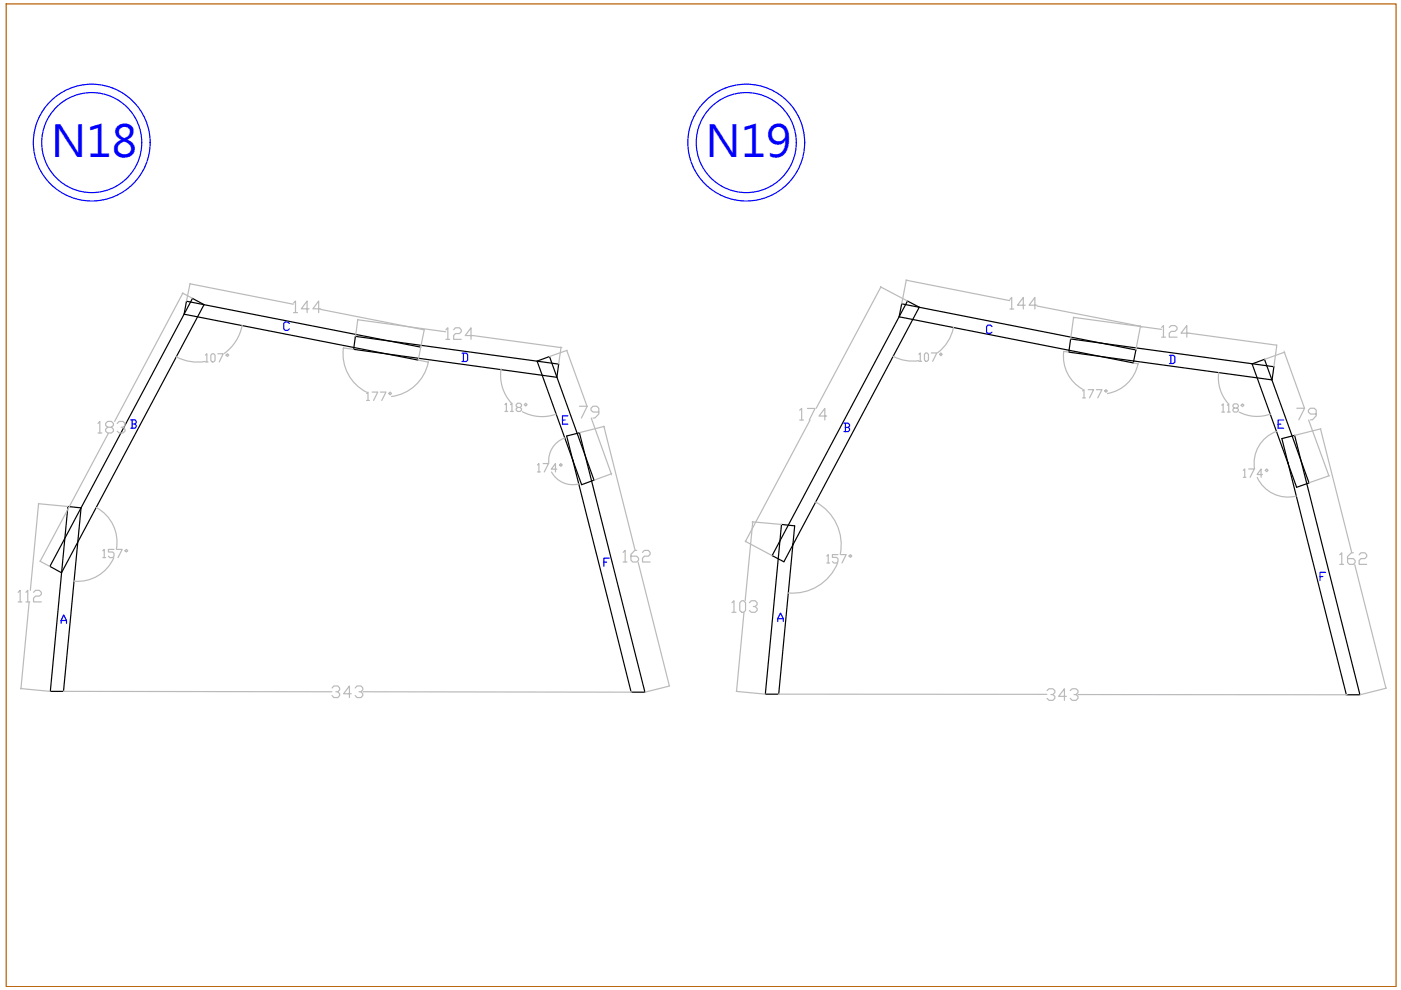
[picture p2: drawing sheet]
<svg xmlns="http://www.w3.org/2000/svg" width="297mm" height="210mm" viewBox="0 0 297 210" stroke-linecap="round" stroke-linejoin="round" font-family="sans-serif">
<defs><g id="words">
<g font-size="9.3" fill="#00f">
<text x="10.8" y="33.4">N18</text>
<text x="149.6" y="33.4">N19</text>
</g>
</g></defs>
<!-- layer: 0 -->
<g fill="none" stroke="#000" stroke-width=".25">
<path d="M40.8 63.3l2.5 1.3-30.3 56.8-2.4-1.3zM75.4 71.3l43 5.9-.3 2.8-43.1-5.9zM89.2 73.6l-49.7-9.7-.5 2.7 49.7 9.8M113.9 76.6l2.6-1 9.4 26.2-2.6 1zM191.2 64.4l49.6 9.8-.5 2.7-49.7-9.7zM192.4 63.8l2.5 1.3-28.7 54-2.5-1.3zM227 71.9l43.1 5.9-.4 2.7-43.1-5.8zM265.5 77.2l2.6-1 9.4 26.2-2.6 .9zM120.1 92.4l2.8-.6 13.8 55h-2.9zM121.5 97.7h.1M271.8 93l2.7-.7 13.8 55h-2.8zM273.1 98.2h.1"/>
<path d="M14.4 107.4l2.8 .3-3.7 38.9h-2.8zM165.7 111.2l2.8 .3-3.4 35.7h-2.8zM168.1 115.5h.1"/>
</g>
<g fill="none" stroke="#bababa" stroke-width=".25">
<path d="M192.2 59.4l-1 5M192.2 59.4l21.9 4.3M37.4 75.7a9.6 9.6 0 0 0 6.1 .9M38.7 62.1l2.1 1.1M38.7 62.2l-14.4 27.2M40.3 60.1l-.8 3.7M40.3 60.2l21.9 4.3M43.6 75.3l.3-.3v1.7M43.6 76.7h.5M44.7 75.3l.3-.3h.3l.3 .3v1.1l-.3 .3h-.3l-.3-.3zM46.2 75h1.1l-.8 1.7M48.2 75l.3 .3-.3 .3-.3-.3z"/>
<path d="M51.3 69.1a9.6 9.6 0 0 1-3.7 5.8M62.2 64.2l.5-.4v2.5M62.2 66.3h.9M65.5 65.5h-1.6l1.2-1.7v2.5M68 65.5h-1.7l1.3-1.7v2.5M68 65.6l21.9 4.3M72.8 73.8l2.2 .3M72.8 73.8a9.1 9.1 0 0 0 4.9 9.3M75.9 67.7l-.5 3.6M75.9 67.8l18.6 2.5M90 69.9l-1.3 6.5 2.1 .4M90.8 76.8a9.1 9.1 0 0 1-7.8 7.3"/>
<path d="M94.5 69.9l.5-.4v2.5M94.5 72h.8M96.2 69.9l.4-.4h.8l.4 .4v.4l-.4 .4h-.8l-.4 .4v.9h1.6M100.2 71.1h-1.6l1.3-1.6v2.5M100.3 71.1l18.6 2.6M106.2 78.4a8.8 8.8 0 0 0 2.2 7.1M119 73.6l-.6 3.6M120.2 74.4l4.3 11.7M120.2 74.3l-3.7 1.3M186.7 60.8l5.7 3M186.7 60.9l-13.6 25.7M189.4 75.6a8.8 8.8 0 0 0 5.4 .9"/>
<path d="M194.8 75.1l.3-.3v1.8M194.8 76.6h.6M196.3 74.8h.3l.3 .3v1.2l-.3 .3h-.3l-.3-.3v-1.2zM197.4 74.8h1.2l-.9 1.8M199.5 74.8l.3 .3-.3 .3-.3-.3zM202.1 69.5a8.8 8.8 0 0 1-3.3 5.3M214.1 63.5l.4-.4v2.4M214.1 65.5h.8M217.4 64.7h-1.7l1.3-1.6v2.4M219.8 64.7h-1.6l1.2-1.6v2.4M219.9 64.9l21.9 4.3M225.5 74.5l1.1 .2"/>
<path d="M225.5 74.6a8 8 0 0 0 4.1 7.9M227.6 67.3l-.6 4.6M227.7 67.3l18.6 2.5M240.3 76.9l1.1 .3M241.3 77.2a8 8 0 0 1-6.5 6.2M241.8 69.1l-1 5.1M246.3 69.4l.4-.4v2.5M246.3 71.5h.8M247.9 69.4l.4-.4h.8l.5 .4v.4l-.5 .5h-.8l-.4 .3v.9h1.7M252 70.6h-1.6l1.2-1.6v2.5M252.1 70.6l18.5 2.6M258.4 79.1a8.2 8.2 0 0 0 2 6.5"/>
<path d="M270.7 73.1l-.6 4.7M272.3 74.7l4.3 11.8M272.4 74.7l-4.3 1.5M20.8 89.8l.4-.4v2.4M20.8 91.8h.8M22.8 90.6l-.4-.4v-.4l.4-.4h.8l.4 .4v.4l-.4 .4h-.8l-.4 .4v.4l.4 .4h.8l.4-.4v-.4l-.4-.4M23 91.8l-14.4 27.1M24.8 89.8l.5-.4h.8l.4 .4v.4l-.4 .4h-.4M26.1 90.6l.4 .4v.4l-.4 .4h-.8l-.5-.4M77.7 83.4l.3-.3v1.8M77.7 84.9h.6M78.9 83.1h1.2l-.9 1.8"/>
<path d="M80.6 83.1h1.2l-.9 1.8M82.4 83.4l.3-.3 .3 .3-.3 .3zM107.1 85.8l.3-.3v1.7M107.1 87.2h.6M108.2 85.8l.3-.3v1.7M108.2 87.2h.6M109.7 86.4l-.3-.3v-.3l.3-.3h.6l.3 .3v.3l-.3 .3h-.6l-.3 .3v.2l.3 .3h.6l.3-.3v-.2l-.3-.3M110.8 87.3a8.8 8.8 0 0 0 7 .5M111.2 85.8l.3-.3 .3 .3-.3 .3zM114 98.6l.3-.3v1.8M115.1 98.3h1.2l-.9 1.8M118.1 99.5h-1.2l.9-1.2v1.8"/>
<path d="M118.6 98.6l.3-.3 .3 .3-.3 .3zM119.6 92.9a5.1 5.1 0 0 0-3.2 5.4M122.9 86.1h1.6l-1.2 2.5M125.3 88.6l4.3 11.8M127 87.4h-1.3l-.4-.4v-.4l.4-.5h.8l.5 .5v1.2l-.9 .8h-.4M128.1 90.5l6.6 26.2M128.1 90.4l-5.2 1.3M169.5 87l.5-.4v2.5M169.5 89.1h.8M171.2 86.6h1.6l-1.2 2.5M171.7 89.1l-13.6 25.7M175.3 88.2h-1.6l1.2-1.6v2.5"/>
<path d="M229.5 82.9l.3-.3v1.8M229.5 84.4h.6M230.7 82.6h1.2l-.9 1.8M232.5 82.6h1.1l-.9 1.8M234.2 82.9l.3-.3 .3 .3-.3 .3zM259 85.9l.3-.3v1.8M259 87.4h.6M260.2 85.9l.3-.3v1.8M260.2 87.4h.6M261.7 86.5l-.3-.3v-.3l.3-.3h.6l.3 .3v.3l-.3 .3h-.6l-.3 .3v.3l.3 .3h.6l.3-.3v-.3l-.3-.3M262.7 87.4a8.2 8.2 0 0 0 6.5 .4M263.1 85.9l.3-.3 .3 .3-.3 .3z"/>
<path d="M263.6 99.7l.3-.3v1.8M264.8 99.4h1.1l-.9 1.8M268.3 99.7l.3-.3 .3 .3-.3 .3zM270.6 91.5a7.2 7.2 0 0 0-4.6 7.9M275 86.6h1.6l-1.2 2.4M277.5 89.1l4.2 11.7M279.1 87.8h-1.3l-.4-.4v-.5l.4-.3h.8l.5 .3v1.3l-.8 .8h-.5M280 91l6.6 26.2M280 90.9l-5.5 1.4M8.1 106.8l6.3 .6M8.2 106.9l-1.8 18.3M8.5 119l2 1.1"/>
<path d="M20.4 107.6a8.3 8.3 0 0 1 4.3 8.8M21.8 116.8l.3-.3v1.7M21.8 118.2h.6M24.1 118.2a8.3 8.3 0 0 1-8.3 5M24.2 116.5h-1.2v.5h.9l.3 .3v.6l-.3 .3h-.6l-.3-.3M24.7 116.5h1.2l-.9 1.7M26.5 116.8l.3-.3 .3 .3-.3 .2zM114 100.1h.6M116.9 100.1a5.1 5.1 0 0 0 5.7 2.5M129.7 100.4l-3.7 1.4M132.1 117.1l.4-.4v2.5M132.1 119.2h.8"/>
<path d="M135 116.7h-.4l-.8 .8v1.3l.4 .4h.8l.4-.4v-.5l-.4-.4h-1.2M135.3 119.2l6.6 26.2M136.2 117.1l.4-.4h.9l.3 .4v.4l-.3 .4h-.9l-.4 .4v.9h1.6M158 114.8l5.7 3M159.5 110.6l6.2 .6M159.6 110.7l-1.6 16.7M173 106.5a10.3 10.3 0 0 1 5.1 11M175.3 117.9l.3-.3v1.8M175.3 119.4h.6M177.6 119.4a10.3 10.3 0 0 1-10.4 6.3M177.7 117.6h-1.2v.6h.9l.3 .3v.6l-.3 .3h-.6l-.3-.3M178.2 117.6h1.2l-.9 1.8"/>
<path d="M180.3 117.6l.3 .3-.3 .3-.3-.3zM263.6 101.2h.6M266.6 101.2a7.2 7.2 0 0 0 8.2 4M267.7 100.6h-1.2l.9-1.2v1.8M281.8 100.9l-4.2 1.4M284.1 117.6l.4-.4v2.5M284.1 119.7h.8M286.9 117.2h-.4l-.8 .8v1.2l.4 .5h.8l.4-.5v-.3l-.4-.5h-1.2M287.2 119.7l6.6 26.2M288.2 117.6l.3-.4h.9l.4 .4v.4l-.4 .4h-.9l-.3 .5v.8h1.6M3.9 125.6l.4-.4v2.4M3.9 127.6h.8"/>
<path d="M5.5 125.6l.4-.4v2.4M5.5 127.6h.8M6.2 127.7l-1.8 18.3M7.1 125.6l.4-.4h.8l.5 .4v.4l-.5 .4h-.8l-.4 .4v.8h1.7M155.2 127.8l.4-.4v2.4M155.2 129.8h.8M156.8 127.8l.5-.4h.3l.5 .4v1.6l-.5 .4h-.3l-.5-.4zM157.7 129.9l-1.5 16.6M158.9 127.8l.4-.4h.8l.4 .4v.4l-.4 .4h-.4M160.1 128.6l.4 .4v.4l-.4 .4h-.8l-.4-.4M4.4 146l6.2 .6M13.5 146.5v.1"/>
<path d="M13.5 146.6l56.9 .1M70.4 145.9l.4-.5h.8l.4 .5v.3l-.4 .5h-.4M71.6 146.7l.4 .4v.4l-.4 .4h-.8l-.4-.4M74.5 147.1h-1.6l1.2-1.7v2.5M75.3 145.9l.4-.5h.8l.4 .5v.3l-.4 .5h-.4M76.5 146.7l.4 .4v.4l-.4 .4h-.8l-.4-.4M77 146.7l56.8 .1M133.8 146.7h.1M142 145.4l-5.3 1.4M156.1 146.6l6.2 .6M165.1 147.2h.1M165.1 147.2h56.9"/>
<path d="M222 146.4l.4-.4h.8l.4 .4v.4l-.4 .5h-.4M223.2 147.3l.4 .3v.5l-.4 .4h-.8l-.4-.4M226.1 147.6h-1.6l1.2-1.6v2.5M226.9 146.4l.4-.4h.8l.5 .4v.4l-.5 .5h-.4M228.1 147.3l.5 .3v.5l-.5 .4h-.8l-.4-.4M228.6 147.3h56.8M285.5 147.3v.1M293.9 145.9l-5.5 1.4"/>
</g>
<path d="M1.3 .8h294.7v208.4h-294.7z" fill="none" stroke="#b85c00" stroke-width=".25"/>
<!-- layer: 5 -->
<g fill="none" stroke="#00f" stroke-width=".25">
<path d="M61.3 68.6l-.3-.3h-.5l-.3 .3v1.2l.3 .2h.5l.3-.2M98 74.9h.8l.3 .3v1.2l-.3 .3h-.8M98.3 74.9v1.8M210.3 69.2l-.3-.3h-.6l-.2 .3v1.2l.2 .3h.6l.3-.3M247.9 75.3h.9l.3 .3v1.2l-.3 .3h-.9M248.2 75.3v1.8M27.7 89h.9l.3 .3v.3l-.3 .3M28 89.9h.6l.3 .3v.3l-.3 .3h-.9M28 89v1.8M119.3 89.1h.5M120.4 88.2h-1.1v1.7h1.1M178.9 89.7h.9l.3 .3v.3l-.3 .3"/>
<path d="M179.2 90.6h.6l.3 .3v.3l-.3 .3h-.9M179.2 89.7v1.8M271 89.9h.6M272.2 89.1h-1.2v1.7h1.2M128 119.2h.6M129.2 118.3h-1.2v1.8M13 132.2v-.6l.5-1.2 .6 1.2v.6M13 131.6h1.1M164.9 131.8v-.6l.6-1.2 .6 1.2v.6M164.9 131.2h1.2M279.9 122.2h.6M281.1 121.4h-1.2v1.7"/>
<circle cx="19.5" cy="30.2" r="12.4"/>
<circle cx="19.5" cy="30.2" r="10.6"/>
<circle cx="158.2" cy="30.2" r="12.4"/>
<circle cx="158.2" cy="30.2" r="10.6"/>
</g>
<use href="#words"/>
</svg>
